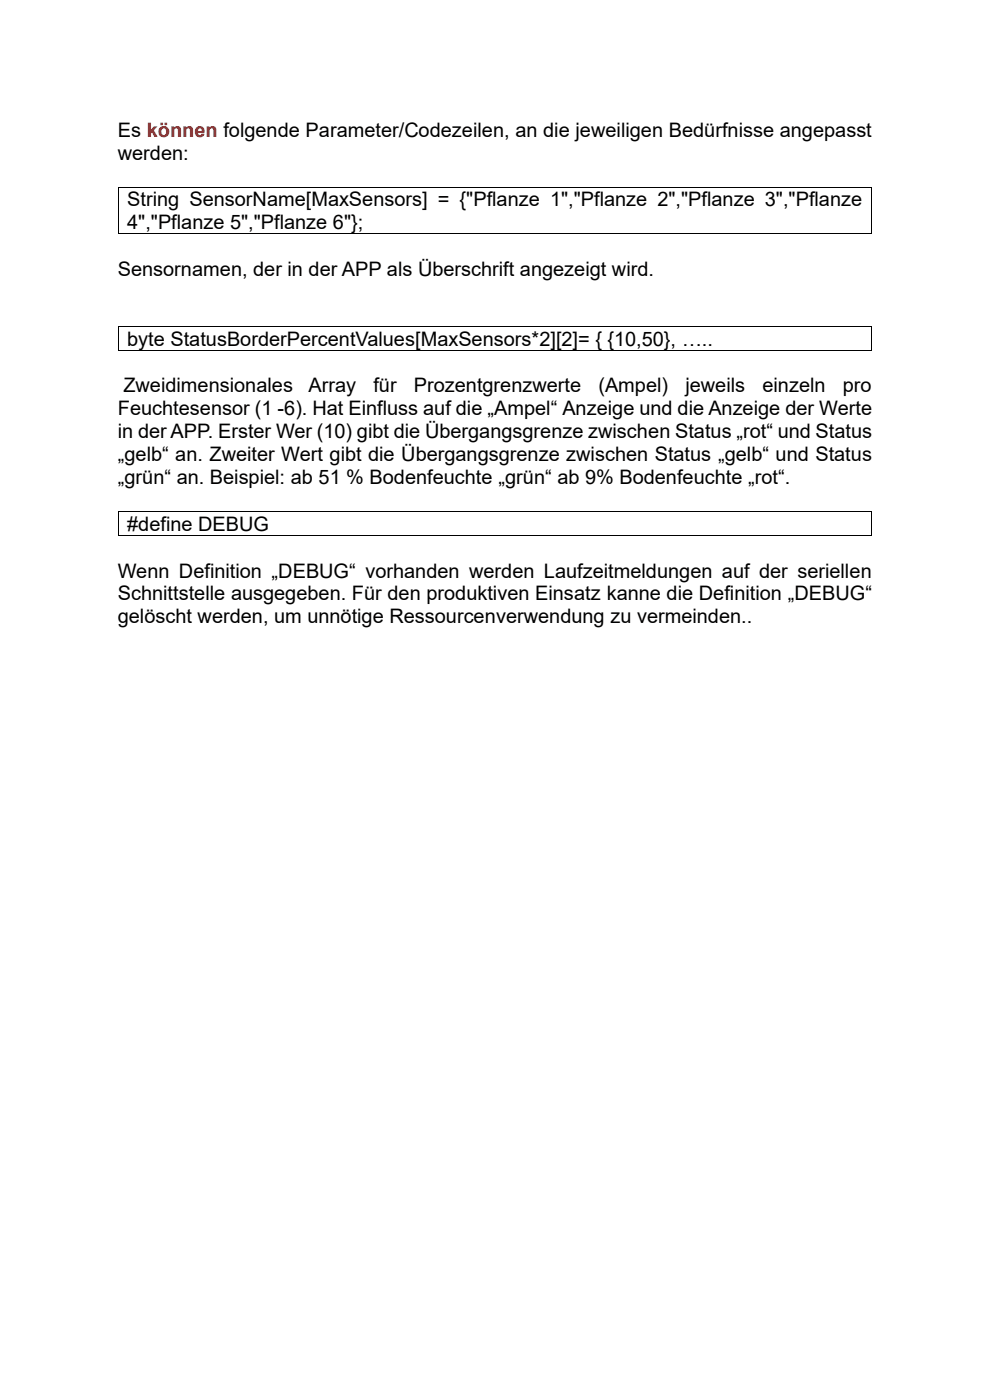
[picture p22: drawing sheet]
<svg xmlns="http://www.w3.org/2000/svg" width="210mm" height="297mm" viewBox="0 0 210 297" stroke-linecap="round" stroke-linejoin="round" font-family="sans-serif">
<defs><g id="words">
<g font-size="4.2">
<text x="25" y="29">Es können folgende Parameter/Codezeilen, an die jeweiligen Bedürfnisse angepasst</text>
<text x="25" y="33.8">werden:</text>
<text x="27" y="43.8">String SensorName[MaxSensors] = {&quot;Pflanze 1&quot;,&quot;Pflanze 2&quot;,&quot;Pflanze 3&quot;,&quot;Pflanze</text>
<text x="27" y="48.6">4&quot;,&quot;Pflanze 5&quot;,&quot;Pflanze 6&quot;};</text>
<text x="25" y="58.5">Sensornamen, der in der APP als Überschrift angezeigt wird.</text>
<text x="27" y="73.3">byte StatusBorderPercentValues[MaxSensors*2][2]= { {10,50}, …..</text>
<text x="26.2" y="83.2">Zweidimensionales</text>
<text x="65.4" y="83.2">Array</text>
<text x="79.2" y="83.2">für</text>
<text x="87.8" y="83.2">Prozentgrenzwerte</text>
<text x="126.9" y="83.2">(Ampel)</text>
<text x="145.4" y="83.2">jeweils</text>
<text x="161.7" y="83.2">einzeln</text>
<text x="178.8" y="83.2">pro</text>
<text x="25" y="88.1">Feuchtesensor (1 -6). Hat Einfluss auf die „Ampel“ Anzeige und die Anzeige der Werte</text>
<text x="25" y="93">in der APP. Erster Wer (10) gibt die Übergangsgrenze zwischen Status „rot“ und Status</text>
<text x="25" y="97.8">„gelb“ an. Zweiter Wert gibt die Übergangsgrenze zwischen Status „gelb“ und Status</text>
<text x="25" y="102.7">„grün“ an. Beispiel: ab 51 % Bodenfeuchte „grün“ ab 9% Bodenfeuchte „rot“.</text>
<text x="27" y="112.6">#define DEBUG</text>
<text x="25" y="122.5">Wenn Definition „DEBUG“ vorhanden werden Laufzeitmeldungen auf der seriellen</text>
<text x="25" y="127.4">Schnittstelle ausgegeben. Für den produktiven Einsatz kanne die Definition „DEBUG“</text>
<text x="25" y="132.2">gelöscht werden, um unnötige Ressourcenverwendung zu vermeinden..</text>
</g>
</g></defs>
<g fill="#000">
<path d="M25 39.6h.2v.2h-.2z" fill-rule="evenodd"/>
<path d="M25 39.6h.2v.2h-.2z" fill-rule="evenodd"/>
<path d="M184.8 39.6h.2v.2h-.2z" fill-rule="evenodd"/>
<path d="M184.8 39.6h.2v.2h-.2z" fill-rule="evenodd"/>
<path d="M25 49.5h.2v.2h-.2z" fill-rule="evenodd"/>
<path d="M25 49.5h.2v.2h-.2z" fill-rule="evenodd"/>
<path d="M184.8 49.5h.2v.2h-.2z" fill-rule="evenodd"/>
<path d="M184.8 49.5h.2v.2h-.2z" fill-rule="evenodd"/>
<path d="M25 69.2h.2v.1h-.2z" fill-rule="evenodd"/>
<path d="M25 69.2h.2v.1h-.2z" fill-rule="evenodd"/>
<path d="M25 74.2h.2v.2h-.2z" fill-rule="evenodd"/>
<path d="M25 74.2h.2v.2h-.2z" fill-rule="evenodd"/>
<path d="M184.8 69.2h.2v.1h-.2z" fill-rule="evenodd"/>
<path d="M184.8 69.2h.2v.1h-.2z" fill-rule="evenodd"/>
<path d="M184.8 74.2h.2v.2h-.2z" fill-rule="evenodd"/>
<path d="M184.8 74.2h.2v.2h-.2z" fill-rule="evenodd"/>
<path d="M25 108.5h.2v.1h-.2z" fill-rule="evenodd"/>
<path d="M25 108.5h.2v.1h-.2z" fill-rule="evenodd"/>
<path d="M25 113.5h.2v.2h-.2z" fill-rule="evenodd"/>
<path d="M25 113.5h.2v.2h-.2z" fill-rule="evenodd"/>
<path d="M184.8 108.5h.2v.1h-.2z" fill-rule="evenodd"/>
<path d="M184.8 108.5h.2v.1h-.2z" fill-rule="evenodd"/>
<path d="M184.8 113.5h.2v.2h-.2z" fill-rule="evenodd"/>
<path d="M184.8 113.5h.2v.2h-.2z" fill-rule="evenodd"/>
</g>
<path d="M25.1 39.8v9.7M25.2 39.7h159.6M184.9 39.8v9.7M25.2 49.6h159.6M25.1 69.3v4.9M25.2 69.2h159.6M25.2 74.3h159.6M184.9 69.3v4.9M25.1 108.6v4.9M25.2 108.5h159.6M25.2 113.6h159.6M184.9 108.6v4.9" fill="none" stroke="#000" stroke-width=".21"/>
<use href="#words"/>
</svg>
